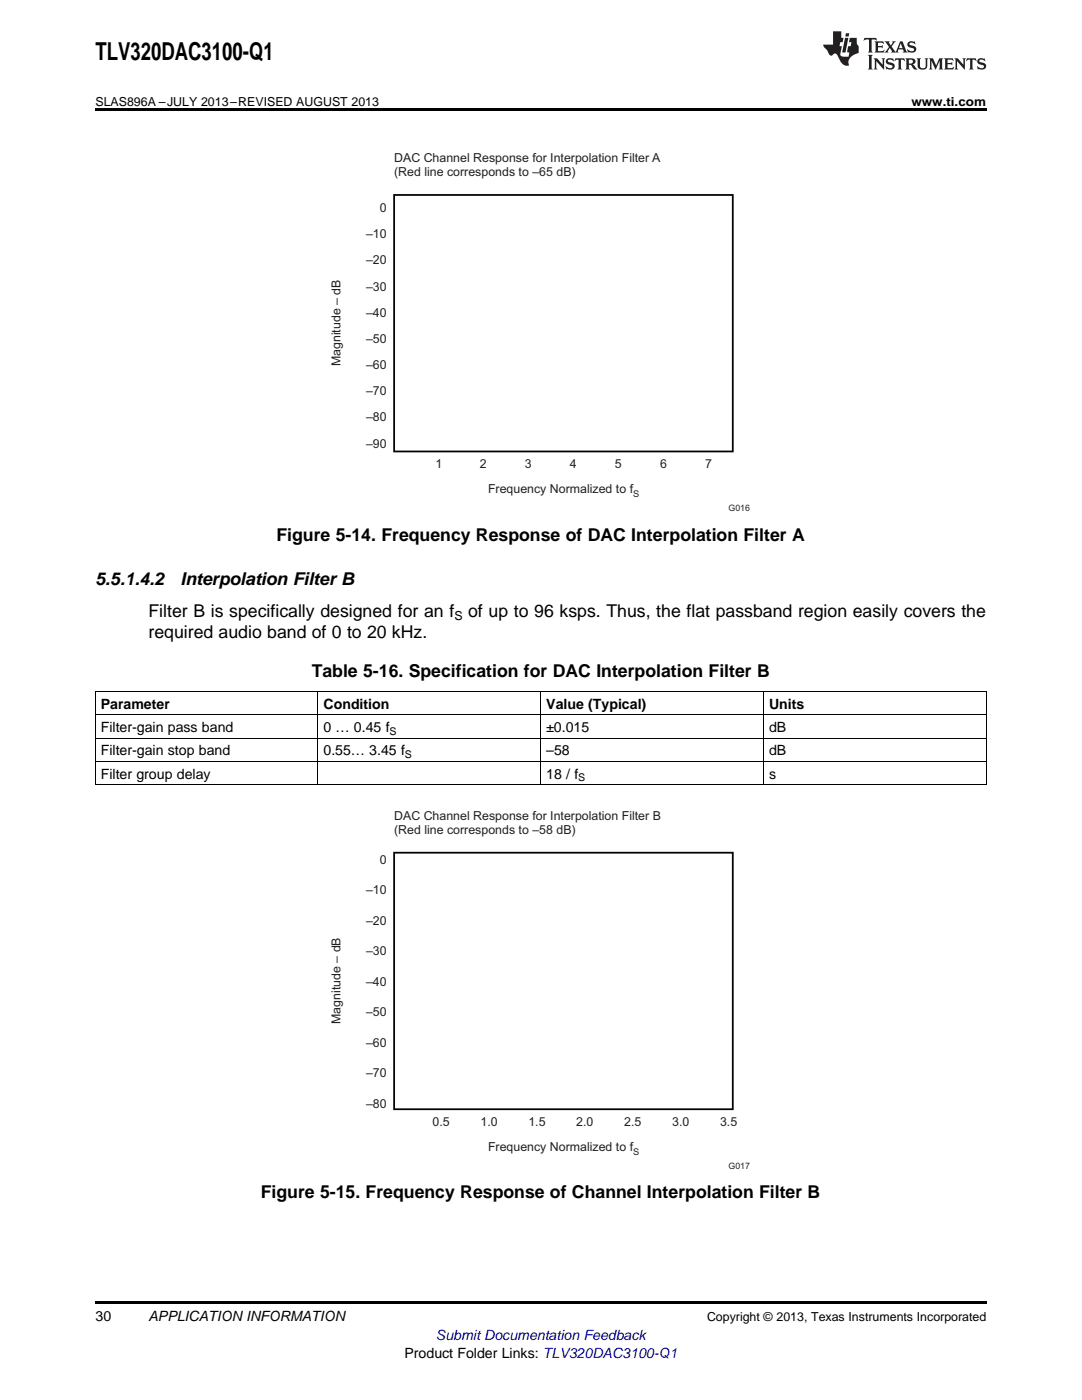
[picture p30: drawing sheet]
<svg xmlns="http://www.w3.org/2000/svg" width="216mm" height="279mm" viewBox="0 0 216 279" stroke-linecap="round" stroke-linejoin="round" font-family="sans-serif">
<defs><g id="words">
<text font-size="4.9" x="19" y="12">TLV320DAC3100-Q1</text>
<g font-size="3.5">
<text x="55.2" y="107.9">Figure 5-14. Frequency Response of DAC Interpolation Filter A</text>
<text x="19" y="116.7">5.5.1.4.2</text>
<text x="36" y="116.7">Interpolation Filter B</text>
<text x="29.6" y="123.1">Filter B is specifically designed for an f</text>
<text x="93.4" y="123.1">of up to 96 ksps. Thus, the flat passband region easily covers the</text>
<text x="29.6" y="127.3">required audio band of 0 to 20 kHz.</text>
<text x="62.2" y="135.1">Table 5-16. Specification for DAC Interpolation Filter B</text>
<text x="52" y="239.2">Figure 5-15. Frequency Response of Channel Interpolation Filter B</text>
</g>
<g font-size="2.8">
<text x="20.1" y="141.4">Parameter</text>
<text x="64.6" y="141.4">Condition</text>
<text x="109" y="141.4">Value (Typical)</text>
<text x="153.5" y="141.4">Units</text>
<text x="20.1" y="146.1">Filter-gain pass band</text>
<text x="64.6" y="146.1">0 … 0.45 f</text>
<text x="109" y="146.1">±0.015</text>
<text x="153.5" y="146.1">dB</text>
<text x="20.1" y="150.7">Filter-gain stop band</text>
<text x="20.1" y="155.4">Filter group delay</text>
<text x="64.6" y="150.7">0.55… 3.45 f</text>
<text x="109" y="150.7">–58</text>
<text x="109" y="155.4">18 / f</text>
<text x="153.5" y="150.7">dB</text>
<text x="153.5" y="155.4">s</text>
<text x="19" y="263.6">30</text>
<text x="29.6" y="263.6">APPLICATION INFORMATION</text>
<text x="80.7" y="270.9">Product Folder Links: TLV320DAC3100-Q1</text>
</g>
<text font-size="2.8" fill="#00f" x="87" y="267.4">Submit Documentation Feedback</text>
<g font-size="2.5">
<text x="19" y="21.1">SLAS896A –JULY 2013–REVISED AUGUST 2013</text>
<text x="181.9" y="21.1">www.ti.com</text>
<text x="90.7" y="123.8">S</text>
<text x="141.1" y="263.6">Copyright © 2013, Texas Instruments Incorporated</text>
</g>
<g font-size="2.5" fill="#231f20">
<text x="78.6" y="32.4">DAC Channel Response for Interpolation Filter A</text>
<text x="78.6" y="35.2">(Red line corresponds to –65 dB)</text>
<text x="73" y="47.5">–10</text>
<text x="75.8" y="42.3">0</text>
<text x="73" y="52.8">–20</text>
<text x="73" y="58">–30</text>
<text x="73" y="63.2">–40</text>
<text x="73" y="68.4">–50</text>
<text x="67.9" y="73.1" transform="rotate(-90 67.9 73.1)">Magnitude – dB</text>
<text x="73" y="73.7">–60</text>
<text x="73" y="78.9">–70</text>
<text x="73" y="84.1">–80</text>
<text x="73" y="89.3">–90</text>
<text x="86.9" y="93.5">1</text>
<text x="95.7" y="93.5">2</text>
<text x="104.7" y="93.5">3</text>
<text x="113.7" y="93.5">4</text>
<text x="122.7" y="93.5">5</text>
<text x="131.7" y="93.5">6</text>
<text x="140.7" y="93.5">7</text>
<text x="97.4" y="98.5">Frequency Normalized to f</text>
<text x="78.6" y="163.7">DAC Channel Response for Interpolation Filter B</text>
<text x="78.6" y="166.5">(Red line corresponds to –58 dB)</text>
<text x="75.8" y="172.4">0</text>
<text x="73" y="178.5">–10</text>
<text x="73" y="184.6">–20</text>
<text x="73" y="190.6">–30</text>
<text x="73" y="196.7">–40</text>
<text x="73" y="202.8">–50</text>
<text x="67.9" y="204.4" transform="rotate(-90 67.9 204.4)">Magnitude – dB</text>
<text x="73" y="208.9">–60</text>
<text x="73" y="215">–70</text>
<text x="73" y="221">–80</text>
<text x="86.3" y="224.7">0.5</text>
<text x="95.9" y="224.7">1.0</text>
<text x="105.4" y="224.7">1.5</text>
<text x="115" y="224.7">2.0</text>
<text x="124.6" y="224.7">2.5</text>
<text x="134.1" y="224.7">3.0</text>
<text x="143.7" y="224.7">3.5</text>
<text x="97.4" y="229.7">Frequency Normalized to f</text>
</g>
<g font-size="2.1">
<text x="77.7" y="146.6">S</text>
<text x="80.8" y="151.3">S</text>
<text x="115.4" y="156">S</text>
</g>
<g font-size="1.9" fill="#231f20">
<text x="126.3" y="99.2">S</text>
<text x="126.3" y="230.5">S</text>
</g>
<g font-size="1.8" fill="#231f20">
<text x="145.4" y="102">G016</text>
<text x="145.4" y="233.3">G017</text>
</g>
</g></defs>
<path d="M19 21.6h177.8v.6h-177.8zM19 156.6l.2 .1zM107.8 156.6l.1 .1zM152.3 156.6l.1 .1zM196.7 156.6l.1 .1zM19 259.7h177.8v.5h-177.8z" fill="#000"/>
<path d="M78.6 38.9h67.6v51.2h-67.6zM78.6 170.2h67.6v51.2h-67.6z" fill="none" stroke="#010202" stroke-width=".35"/>
<path d="M19 138h177.8M19.1 138v18.7M63.4 138v18.7M107.9 138v18.7M152.3 138v18.7M196.8 138v18.7M19 156.6h177.8M19 152h177.8M19 147.3h177.8M19 142.6h177.8" fill="none" stroke="#000" stroke-width=".2"/>
<g fill="#231f20">
<path d="M172.5 7.6l-.1 .5 .4-.2h.6v.1v2.1l-.2 .4h.9l-.2-.4v-2.1l.1-.1h.5l.5 .2-.2-.5zM174.5 8.3l.2 .3v1.5l-.2 .4h1.8l.2-.6a1.04 1.04 0 0 1-1.3 .2v-.7h.6l.3 .2v-.6l-.3 .2h-.6v-.6l.8-.1 .4 .3-.2-.5zM176.5 8.3l.9 1.1-.9 1.1h.8l-.2-.2 .4-.7 .5 .7-.2 .2h1.5l-.2-.2 .2-.4h.9l.1 .4-.2 .2h1l-.3-.3-.7-1.9h-.5l-.9 2-.8-1 .9-1h-.8l.1 .3-.4 .5-.3-.6 .1-.2zM179.7 8.6l.4 1h-.7zM181.3 8.4a.63 .63 0 0 0-.2 .7 .63 .63 0 0 0 .6 .4l.6 .2 .1 .2a.75 .75 0 0 1-.7 .4 .75 .75 0 0 1-.6-.5l.1 .7 .1-.1a1.11 1.11 0 0 0 1.5-.6 1.13 1.13 0 0 0-1.2-.8l-.1-.4a1.04 1.04 0 0 1 1.2 .2l-.2-.5-.2 .1-.4-.2zM173.2 10.9l.2 .4v2.2l-.2 .4h1l-.3-.4v-2.2l.3-.4zM174.3 11.6l.3 .4v1.5l-.3 .4h.8l-.2-.4v-1.3l1.5 1.7v-1.9l.2-.4h-.7l.2 .4v.9l-1.1-1.3zM177 11.8a.62 .62 0 0 0-.2 .7 .62 .62 0 0 0 .6 .4l.6 .1 .1 .3a.76 .76 0 0 1-.7 .3 .76 .76 0 0 1-.7-.4l.2 .7 .1-.1a1.11 1.11 0 0 0 1.5-.6 1.13 1.13 0 0 0-1.2-.8l-.1-.4a1.04 1.04 0 0 1 1.2 .2l-.2-.6-.2 .1-.5-.1zM178.7 11.6l-.2 .6a.61 .61 0 0 1 .8-.3v1.6l-.2 .4h.9l-.2-.4v-1.6a.63 .63 0 0 1 .7 .3l-.1-.6zM180.6 11.6l.3 .4v1.5l-.3 .4h1l-.2-.2-.1-.8 .6 .2a.76 .76 0 0 0 1.2 .7l-1-1a.58 .58 0 0 0 .6-.5 .58 .58 0 0 0-.5-.6zM181.4 11.9h.1a.45 .45 0 0 1 .5 .1 .45 .45 0 0 1 .1 .5l-.8 .2zM182.9 11.6l.2 .2a2.17 2.17 0 0 0 .3 1.9 .99 .99 0 0 0 1.6-.6v-1.1l.2-.4h-.7l.2 .2a1.92 1.92 0 0 1-.2 1.8 .6 .6 0 0 1-.9-.5v-1.1l.2-.4zM185.4 11.6l.2 .4v1.5l-.2 .4h.7l-.2-.4v-1.4l.8 1.8 .8-1.8v1.4l-.2 .4h.9l-.2-.4v-1.5l.2-.4h-.8l-.6 1.5-.6-1.5zM188.4 11.6l.2 .4v1.5l-.2 .4h1.8l.1-.6a1.04 1.04 0 0 1-1.2 .1v-.6h.5l.4 .2v-.6l-.4 .2h-.5v-.7h.8l.3 .3-.1-.6zM190.5 11.6l.2 .4v1.5l-.2 .4h.7l-.2-.4v-1.3l1.5 1.7v-1.9l.2-.4h-.7l.2 .4v.9l-1.1-1.3zM192.9 11.6l-.1 .6a.61 .61 0 0 1 .7-.3l.1 1.6-.3 .4h1l-.3-.4 .1-1.6a.63 .63 0 0 1 .7 .3l-.1-.6zM195.2 11.8a.62 .62 0 0 0-.2 .7 .62 .62 0 0 0 .6 .4l.6 .1 .1 .3a.76 .76 0 0 1-.7 .3 .76 .76 0 0 1-.6-.4l.1 .7 .1-.1a1.11 1.11 0 0 0 1.6-.6 1.13 1.13 0 0 0-1.3-.8l-.1-.4a1.04 1.04 0 0 1 1.2 .2l-.1-.6-.2 .1-.5-.1z"/>
<path d="M166.2 6.3v2.6h-1.9v.4l.8 .9a.91 .91 0 0 0 1 .8 .56 .56 0 0 1 .5-.3 .56 .56 0 0 1 .5 .3l.4 .8a1.53 1.53 0 0 0 1.9 1.2 1.54 1.54 0 0 1 1-2.1l.9-.3v-1.4a1.52 1.52 0 0 1-.4-1.6h-1.3l-.2 .8h.5l-.2 .8h-.5l-.1 1v.2l.4 .1-.2 .8a1.93 1.93 0 0 1-1.6-.3l.3-1.8h-.5l.2-.8h.4l.2-.8h-.4v-1.3zM168.6 7.6l-.6 2.9h.7l.6-2.9zM168.8 6.6l-.1 .7h.6l.2-.7z"/>
</g>
<use href="#words"/>
</svg>
